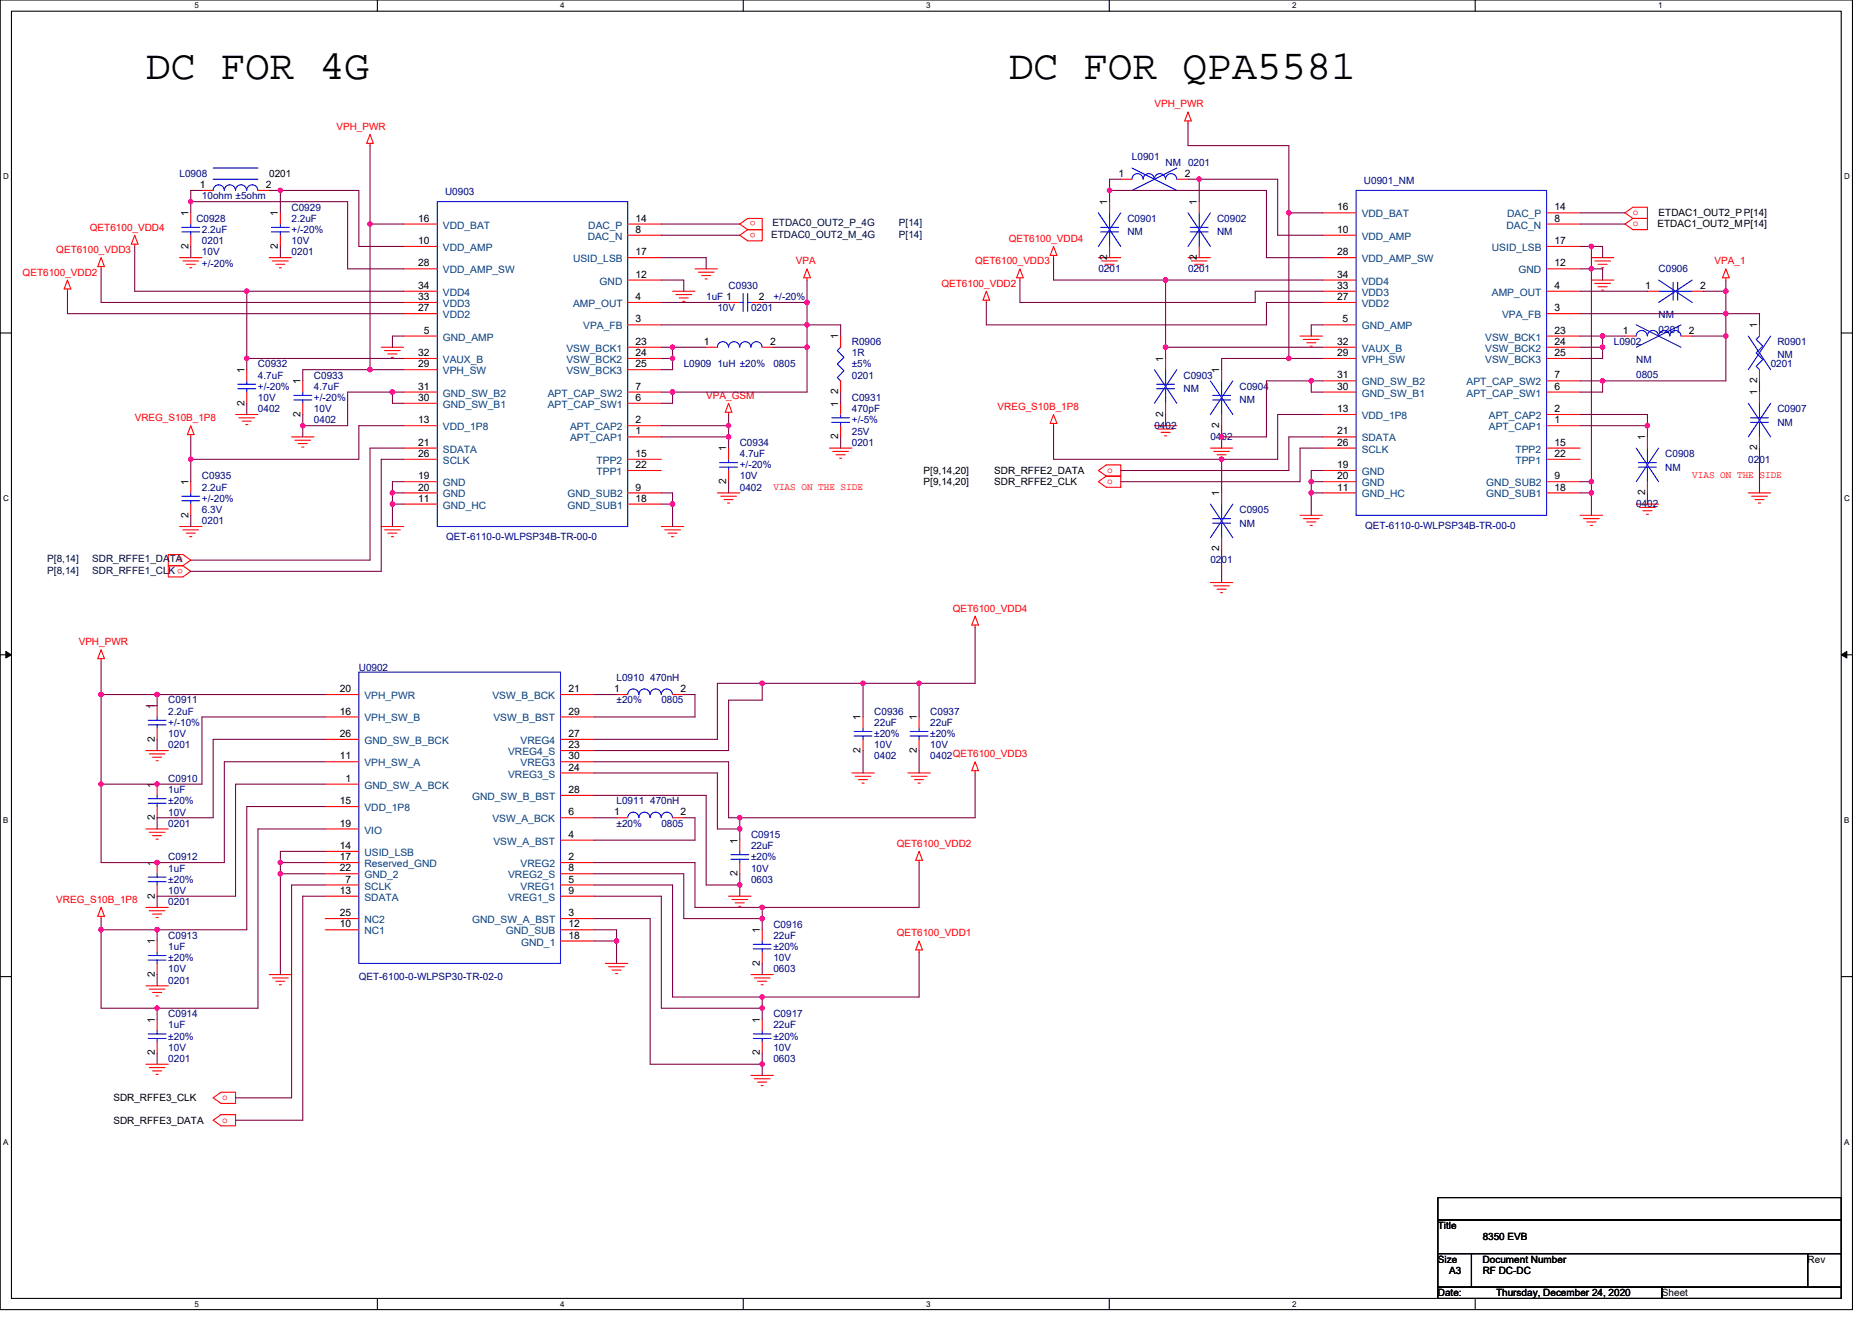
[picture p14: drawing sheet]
<svg xmlns="http://www.w3.org/2000/svg" width="297mm" height="210mm" viewBox="0 0 297 210" stroke-linecap="round" stroke-linejoin="round" font-family="sans-serif">
<defs><g id="words">
<g font-size="6.6">
<text x="23.2" y="12.6">DC FOR 4G</text>
<text x="160.1" y="12.6">DC FOR QPA5581</text>
</g>
<g font-size="1.6" fill="#f00">
<text x="183.2" y="17.1">VPH_PWR</text>
<text x="53.4" y="20.6">VPH_PWR</text>
<text x="119.9" y="35.1" transform="rotate(180 119.9 35.1)">o</text>
<text x="259.1" y="34.1">o</text>
<text x="259.1" y="35.9">o</text>
<text x="8.9" y="40.2">QET6100_VDD3</text>
<text x="14.3" y="36.6">QET6100_VDD4</text>
<text x="119.9" y="36.9" transform="rotate(180 119.9 36.9)">o</text>
<text x="126.3" y="42">VPA</text>
<text x="154.7" y="42">QET6100_VDD3</text>
<text x="160.1" y="38.4">QET6100_VDD4</text>
<text x="272.1" y="42">VPA_1</text>
<text x="3.6" y="43.7">QET6100_VDD2</text>
<text x="149.4" y="45.5">QET6100_VDD2</text>
<text x="112.1" y="63.3">VPA_GSM</text>
<text x="158.3" y="65.1">VREG_S10B_1P8</text>
<text x="21.4" y="66.8">VREG_S10B_1P8</text>
<text x="122.7" y="77.7">VIAS ON THE SIDE</text>
<text x="175.7" y="75">o</text>
<text x="175.7" y="76.8">o</text>
<text x="268.5" y="75.9">VIAS ON THE SIDE</text>
<text x="29" y="88.5" transform="rotate(180 29 88.5)">o</text>
<text x="29" y="90.3" transform="rotate(180 29 90.3)">o</text>
<text x="151.2" y="97.1">QET6100_VDD4</text>
<text x="12.5" y="102.4">VPH_PWR</text>
<text x="142.3" y="134.4">QET6100_VDD2</text>
<text x="8.9" y="143.3">VREG_S10B_1P8</text>
<text x="142.3" y="148.6">QET6100_VDD1</text>
<text x="35.2" y="174.6">o</text>
<text x="35.2" y="178.2">o</text>
</g>
<g font-size="1.6" fill="#000080">
<text x="28.5" y="28.1">L0908</text>
<text x="179.6" y="25.4">L0901</text>
<text x="185" y="26.3">NM 0201</text>
<text x="216.4" y="29.1">U0901_NM</text>
<text x="31.2" y="35.2">C0928</text>
<text x="32" y="31.6">10ohm ±5ohm</text>
<text x="46.3" y="33.4">C0929</text>
<text x="46.3" y="35.2">2.2uF</text>
<text x="70.6" y="30.9">U0903</text>
<text x="178.9" y="35.2">C0901</text>
<text x="193.1" y="35.2">C0902</text>
<text x="32" y="37">2.2uF</text>
<text x="32" y="38.8">0201</text>
<text x="32" y="40.5">10V</text>
<text x="46.3" y="40.5">0201</text>
<text x="46.3" y="38.8">10V</text>
<text x="46.3" y="37">+/-20%</text>
<text x="178.9" y="37.3">NM</text>
<text x="193.1" y="37.3">NM</text>
<text x="32" y="42.3">+/-20%</text>
<text x="112.1" y="47.6">1uF 1</text>
<text x="115.6" y="45.9">C0930</text>
<text x="122.7" y="47.6">+/-20%</text>
<text x="174.3" y="43.2">0201</text>
<text x="188.5" y="43.2">0201</text>
<text x="263.2" y="43.2">C0906</text>
<text x="113.8" y="49.4">10V</text>
<text x="119.2" y="49.4">0201</text>
<text x="263.2" y="50.5">NM</text>
<text x="263.2" y="52.8">0201</text>
<text x="40.9" y="58.3">C0932</text>
<text x="108.5" y="58.3">L0909 1uH ±20%</text>
<text x="122.7" y="58.3">0805</text>
<text x="135.2" y="54.8">R0906</text>
<text x="135.2" y="56.5">1R</text>
<text x="135.2" y="58.3">±5%</text>
<text x="256.1" y="54.8">L0902</text>
<text x="259.6" y="57.6">NM</text>
<text x="259.6" y="59.9">0805</text>
<text x="281" y="58.3">0201</text>
<text x="282" y="54.8">R0901</text>
<text x="282" y="56.9">NM</text>
<text x="40.9" y="60.1">4.7uF</text>
<text x="40.9" y="65.4">0402</text>
<text x="40.9" y="63.6">10V</text>
<text x="40.9" y="61.9">+/-20%</text>
<text x="49.8" y="60.1">C0933</text>
<text x="49.8" y="61.9">4.7uF</text>
<text x="49.8" y="65.4">10V</text>
<text x="49.8" y="63.6">+/-20%</text>
<text x="135.2" y="60.1">0201</text>
<text x="135.2" y="63.6">C0931</text>
<text x="135.2" y="65.4">470pF</text>
<text x="187.8" y="60.1">C0903</text>
<text x="187.8" y="62.2">NM</text>
<text x="196.7" y="61.9">C0904</text>
<text x="196.7" y="64">NM</text>
<text x="282" y="65.4">C0907</text>
<text x="49.8" y="67.2">0402</text>
<text x="117.4" y="70.8">C0934</text>
<text x="135.2" y="70.8">0201</text>
<text x="135.2" y="69">25V</text>
<text x="135.2" y="67.2">+/-5%</text>
<text x="183.2" y="68.1">0402</text>
<text x="192.1" y="69.9">0402</text>
<text x="282" y="67.6">NM</text>
<text x="32" y="76.1">C0935</text>
<text x="32" y="77.9">2.2uF</text>
<text x="117.4" y="72.5">4.7uF</text>
<text x="117.4" y="77.9">0402</text>
<text x="117.4" y="76.1">10V</text>
<text x="117.4" y="74.3">+/-20%</text>
<text x="264.2" y="72.5">C0908</text>
<text x="264.2" y="74.7">NM</text>
<text x="277.4" y="73.4">0201</text>
<text x="32" y="83.2">0201</text>
<text x="32" y="81.4">6.3V</text>
<text x="32" y="79.7">+/-20%</text>
<text x="196.7" y="81.4">C0905</text>
<text x="196.7" y="83.6">NM</text>
<text x="216.6" y="83.9">QET-6110-0-WLPSP34B-TR-00-0</text>
<text x="259.6" y="80.5">0402</text>
<text x="70.8" y="85.7">QET-6110-0-WLPSP34B-TR-00-0</text>
<text x="192.1" y="89.4">0201</text>
<text x="56.9" y="106.5">U0902</text>
<text x="26.7" y="111.7">C0911</text>
<text x="26.7" y="113.4">2.2uF</text>
<text x="97.8" y="108.1">L0910 470nH</text>
<text x="97.8" y="111.7">±20%</text>
<text x="104.9" y="111.7">0805</text>
<text x="138.7" y="113.4">C0936</text>
<text x="147.6" y="113.4">C0937</text>
<text x="26.7" y="118.8">0201</text>
<text x="26.7" y="117">10V</text>
<text x="26.7" y="115.2">+/-10%</text>
<text x="138.7" y="115.2">22uF</text>
<text x="138.7" y="118.8">10V</text>
<text x="138.7" y="117">±20%</text>
<text x="147.6" y="115.2">22uF</text>
<text x="147.6" y="118.8">10V</text>
<text x="147.6" y="117">±20%</text>
<text x="26.7" y="124.1">C0910</text>
<text x="26.7" y="125.9">1uF</text>
<text x="138.7" y="120.5">0402</text>
<text x="147.6" y="120.5">0402QET6100_VDD3</text>
<text x="26.7" y="131.2">0201</text>
<text x="26.7" y="129.4">10V</text>
<text x="26.7" y="127.7">±20%</text>
<text x="97.8" y="127.7">L0911 470nH</text>
<text x="97.8" y="131.2">±20%</text>
<text x="104.9" y="131.2">0805</text>
<text x="26.7" y="136.5">C0912</text>
<text x="119.2" y="133">C0915</text>
<text x="119.2" y="134.8">22uF</text>
<text x="119.2" y="136.5">±20%</text>
<text x="26.7" y="138.3">1uF</text>
<text x="26.7" y="143.7">0201</text>
<text x="26.7" y="141.9">10V</text>
<text x="26.7" y="140.1">±20%</text>
<text x="119.2" y="140.1">0603</text>
<text x="119.2" y="138.3">10V</text>
<text x="26.7" y="149">C0913</text>
<text x="122.7" y="147.2">C0916</text>
<text x="122.7" y="149">22uF</text>
<text x="26.7" y="150.8">1uF</text>
<text x="26.7" y="154.3">10V</text>
<text x="26.7" y="152.5">±20%</text>
<text x="56.9" y="155.6">QET-6100-0-WLPSP30-TR-02-0</text>
<text x="122.7" y="154.3">0603</text>
<text x="122.7" y="152.5">10V</text>
<text x="122.7" y="150.8">±20%</text>
<text x="26.7" y="161.4">C0914</text>
<text x="26.7" y="156.1">0201</text>
<text x="122.7" y="161.4">C0917</text>
<text x="26.7" y="163.2">1uF</text>
<text x="26.7" y="166.8">10V</text>
<text x="26.7" y="165">±20%</text>
<text x="122.7" y="163.2">22uF</text>
<text x="122.7" y="166.8">10V</text>
<text x="122.7" y="165">±20%</text>
<text x="26.7" y="168.5">0201</text>
<text x="122.7" y="168.5">0603</text>
</g>
<g font-size="1.6">
<text x="31.7" y="29.8">1</text>
<text x="42.2" y="29.8">2</text>
<text x="42.7" y="28.1">0201</text>
<text x="177.5" y="28.1">1</text>
<text x="188" y="28.1">2</text>
<text x="29.9" y="34.3" transform="rotate(-90 29.9 34.3)">1</text>
<text x="44.1" y="34.3" transform="rotate(-90 44.1 34.3)">1</text>
<text x="66.4" y="35.2">16</text>
<text x="100.9" y="35.2">14</text>
<text x="175.7" y="32.5" transform="rotate(-90 175.7 32.5)">1</text>
<text x="189.9" y="32.5" transform="rotate(-90 189.9 32.5)">1</text>
<text x="212.1" y="33.4">16</text>
<text x="246.7" y="33.4">14</text>
<text x="246.7" y="35.2">8</text>
<text x="263.2" y="34.3">ETDAC1_OUT2_PP[14]</text>
<text x="29.9" y="39.5" transform="rotate(-90 29.9 39.5)">2</text>
<text x="44.1" y="39.5" transform="rotate(-90 44.1 39.5)">2</text>
<text x="66.4" y="38.7">10</text>
<text x="100.9" y="40.5">17</text>
<text x="100.9" y="37">8</text>
<text x="175.7" y="41.3" transform="rotate(-90 175.7 41.3)">2</text>
<text x="189.9" y="41.3" transform="rotate(-90 189.9 41.3)">2</text>
<text x="212.1" y="37">10</text>
<text x="212.1" y="40.5">28</text>
<text x="246.7" y="38.7">17</text>
<text x="263" y="36.1">ETDAC1_OUT2_MP[14]</text>
<text x="66.4" y="42.3">28</text>
<text x="66.4" y="47.6">33</text>
<text x="66.4" y="45.8">34</text>
<text x="100.9" y="44.1">12</text>
<text x="100.9" y="47.6">4</text>
<text x="120.4" y="47.6">2</text>
<text x="212.1" y="47.6">27</text>
<text x="212.1" y="45.8">33</text>
<text x="212.1" y="44.1">34</text>
<text x="246.7" y="42.3">12</text>
<text x="246.7" y="45.8">4</text>
<text x="261" y="45.8">1</text>
<text x="269.8" y="45.8">2</text>
<text x="66.4" y="49.4">27</text>
<text x="67.2" y="53">5</text>
<text x="100.9" y="51.2">3</text>
<text x="133" y="53.9" transform="rotate(-90 133 53.9)">1</text>
<text x="213" y="51.2">5</text>
<text x="246.7" y="49.4">3</text>
<text x="246.7" y="53">23</text>
<text x="257.5" y="53">1</text>
<text x="268" y="53">2</text>
<text x="278.8" y="52.1" transform="rotate(-90 278.8 52.1)">1</text>
<text x="38.8" y="59.2" transform="rotate(-90 38.8 59.2)">1</text>
<text x="66.4" y="58.3">29</text>
<text x="66.4" y="56.5">32</text>
<text x="100.9" y="54.7">23</text>
<text x="100.9" y="56.5">24</text>
<text x="100.9" y="58.3">25</text>
<text x="111.7" y="54.7">1</text>
<text x="122.2" y="54.7">2</text>
<text x="184.6" y="57.4" transform="rotate(-90 184.6 57.4)">1</text>
<text x="193.5" y="59.2" transform="rotate(-90 193.5 59.2)">1</text>
<text x="212.1" y="56.5">29</text>
<text x="212.1" y="54.7">32</text>
<text x="246.7" y="54.7">24</text>
<text x="246.7" y="56.5">25</text>
<text x="38.8" y="64.4" transform="rotate(-90 38.8 64.4)">2</text>
<text x="47.7" y="61" transform="rotate(-90 47.7 61)">1</text>
<text x="66.4" y="63.6">30</text>
<text x="66.4" y="61.8">31</text>
<text x="100.9" y="63.6">6</text>
<text x="100.9" y="61.8">7</text>
<text x="133" y="64.5" transform="rotate(-90 133 64.5)">1</text>
<text x="133" y="62.6" transform="rotate(-90 133 62.6)">2</text>
<text x="212.1" y="61.8">30</text>
<text x="212.1" y="60.1">31</text>
<text x="212.1" y="65.4">13</text>
<text x="246.7" y="61.8">6</text>
<text x="246.7" y="60.1">7</text>
<text x="246.7" y="65.4">2</text>
<text x="278.8" y="62.8" transform="rotate(-90 278.8 62.8)">1</text>
<text x="278.8" y="60.8" transform="rotate(-90 278.8 60.8)">2</text>
<text x="47.7" y="66.2" transform="rotate(-90 47.7 66.2)">2</text>
<text x="66.4" y="70.7">21</text>
<text x="66.4" y="67.2">13</text>
<text x="100.9" y="69">1</text>
<text x="100.9" y="67.2">2</text>
<text x="115.2" y="71.6" transform="rotate(-90 115.2 71.6)">1</text>
<text x="133" y="69.7" transform="rotate(-90 133 69.7)">2</text>
<text x="184.6" y="66.2" transform="rotate(-90 184.6 66.2)">2</text>
<text x="193.5" y="67.9" transform="rotate(-90 193.5 67.9)">2</text>
<text x="212.1" y="69">21</text>
<text x="212.1" y="70.7">26</text>
<text x="246.7" y="67.2">1</text>
<text x="246.7" y="70.7">15</text>
<text x="261" y="69.9" transform="rotate(-90 261 69.9)">1</text>
<text x="278.8" y="71.5" transform="rotate(-90 278.8 71.5)">2</text>
<text x="29.9" y="77" transform="rotate(-90 29.9 77)">1</text>
<text x="66.4" y="72.5">26</text>
<text x="66.4" y="76.1">19</text>
<text x="66.4" y="77.9">20</text>
<text x="100.9" y="77.9">9</text>
<text x="100.9" y="74.3">22</text>
<text x="100.9" y="72.5">15</text>
<text x="115.2" y="76.8" transform="rotate(-90 115.2 76.8)">2</text>
<text x="146.6" y="75.2">P[9,14,20]</text>
<text x="146.6" y="77">P[9,14,20]</text>
<text x="157.8" y="75.2">SDR_RFFE2_DATA</text>
<text x="157.8" y="77">SDR_RFFE2_CLK</text>
<text x="212.1" y="77.9">11</text>
<text x="212.1" y="74.3">19</text>
<text x="212.1" y="76.1">20</text>
<text x="246.7" y="76.1">9</text>
<text x="246.7" y="77.9">18</text>
<text x="246.7" y="72.5">22</text>
<text x="29.9" y="82.2" transform="rotate(-90 29.9 82.2)">2</text>
<text x="66.4" y="79.6">11</text>
<text x="100.9" y="79.6">18</text>
<text x="193.5" y="78.8" transform="rotate(-90 193.5 78.8)">1</text>
<text x="261" y="78.6" transform="rotate(-90 261 78.6)">2</text>
<text x="193.5" y="87.5" transform="rotate(-90 193.5 87.5)">2</text>
<text x="24.6" y="112.5" transform="rotate(-90 24.6 112.5)">1</text>
<text x="53.9" y="113.4">16</text>
<text x="53.9" y="109.9">20</text>
<text x="90.2" y="113.4">29</text>
<text x="90.2" y="109.9">21</text>
<text x="97.5" y="109.9">1</text>
<text x="108" y="109.9">2</text>
<text x="24.6" y="117.7" transform="rotate(-90 24.6 117.7)">2</text>
<text x="53.9" y="117">26</text>
<text x="90.2" y="118.7">23</text>
<text x="90.2" y="117">27</text>
<text x="136.6" y="119.5" transform="rotate(-90 136.6 119.5)">2</text>
<text x="136.6" y="114.3" transform="rotate(-90 136.6 114.3)">1</text>
<text x="145.5" y="119.5" transform="rotate(-90 145.5 119.5)">2</text>
<text x="145.5" y="114.3" transform="rotate(-90 145.5 114.3)">1</text>
<text x="24.6" y="125" transform="rotate(-90 24.6 125)">1</text>
<text x="53.9" y="120.5">11</text>
<text x="54.8" y="124.1">1</text>
<text x="90.2" y="122.3">24</text>
<text x="90.2" y="120.5">30</text>
<text x="90.2" y="125.9">28</text>
<text x="24.6" y="130.2" transform="rotate(-90 24.6 130.2)">2</text>
<text x="53.9" y="127.6">15</text>
<text x="53.9" y="131.2">19</text>
<text x="90.2" y="129.4">6</text>
<text x="97.5" y="129.4">1</text>
<text x="108" y="129.4">2</text>
<text x="24.6" y="137.4" transform="rotate(-90 24.6 137.4)">1</text>
<text x="53.9" y="134.7">14</text>
<text x="53.9" y="136.5">17</text>
<text x="90.2" y="133">4</text>
<text x="90.2" y="136.5">2</text>
<text x="117" y="133.9" transform="rotate(-90 117 133.9)">1</text>
<text x="24.6" y="142.6" transform="rotate(-90 24.6 142.6)">2</text>
<text x="53.9" y="141.9">13</text>
<text x="53.9" y="138.3">22</text>
<text x="54.8" y="140.1">7</text>
<text x="90.2" y="138.3">8</text>
<text x="90.2" y="141.9">9</text>
<text x="90.2" y="140.1">5</text>
<text x="117" y="139.1" transform="rotate(-90 117 139.1)">2</text>
<text x="24.6" y="149.9" transform="rotate(-90 24.6 149.9)">1</text>
<text x="53.9" y="147.2">10</text>
<text x="53.9" y="145.4">25</text>
<text x="90.2" y="147.2">12</text>
<text x="90.2" y="149">18</text>
<text x="90.2" y="145.4">3</text>
<text x="120.6" y="148.1" transform="rotate(-90 120.6 148.1)">1</text>
<text x="24.6" y="155.1" transform="rotate(-90 24.6 155.1)">2</text>
<text x="120.6" y="153.3" transform="rotate(-90 120.6 153.3)">2</text>
<text x="24.6" y="167.5" transform="rotate(-90 24.6 167.5)">2</text>
<text x="24.6" y="162.3" transform="rotate(-90 24.6 162.3)">1</text>
<text x="120.6" y="167.5" transform="rotate(-90 120.6 167.5)">2</text>
<text x="120.6" y="162.3" transform="rotate(-90 120.6 162.3)">1</text>
<text x="18" y="174.8">SDR_RFFE3_CLK</text>
<text x="18" y="178.3">SDR_RFFE3_DATA</text>
<text x="228.1" y="195.1">Title</text>
<text x="235.3" y="196.8">8350 EVB</text>
<text x="228.1" y="200.4">Size</text>
<text x="229.9" y="202.2">A3</text>
<text x="235.3" y="200.4">Document Number</text>
<text x="235.3" y="202.2">RF DC-DC</text>
<text x="286.8" y="200.4">Rev</text>
<text x="228.1" y="205.7">Date:</text>
<text x="237.4" y="205.7">Thursday, December 24, 2020</text>
<text x="263.7" y="205.7">Sheet</text>
</g>
<g font-size="1.6" fill="#000040">
<text x="122.6" y="35.9">ETDAC0_OUT2_P_4G</text>
<text x="142.6" y="35.9">P[14]</text>
<text x="122.4" y="37.7">ETDAC0_OUT2_M_4G</text>
<text x="142.6" y="37.7">P[14]</text>
<text x="7.5" y="89.3">P[8,14]</text>
<text x="14.6" y="89.3">SDR_RFFE1_DATA</text>
<text x="7.5" y="91">P[8,14]</text>
<text x="14.6" y="91">SDR_RFFE1_CLK</text>
</g>
<g font-size="1.6" fill="#004080">
<text x="216.1" y="34.5">VDD_BAT</text>
<text x="239.1" y="34.5">DAC_P</text>
<text x="70.3" y="39.8">VDD_AMP</text>
<text x="70.3" y="36.3">VDD_BAT</text>
<text x="90.9" y="41.6">USID_LSB</text>
<text x="93.3" y="38.1">DAC_N</text>
<text x="93.3" y="36.3">DAC_P</text>
<text x="216.1" y="38.1">VDD_AMP</text>
<text x="216.1" y="41.6">VDD_AMP_SW</text>
<text x="236.7" y="39.8">USID_LSB</text>
<text x="239.1" y="36.3">DAC_N</text>
<text x="70.3" y="43.4">VDD_AMP_SW</text>
<text x="70.3" y="46.9">VDD4</text>
<text x="95.1" y="45.2">GND</text>
<text x="216.1" y="46.9">VDD3</text>
<text x="216.1" y="45.2">VDD4</text>
<text x="236.7" y="46.9">AMP_OUT</text>
<text x="240.9" y="43.4">GND</text>
<text x="70.3" y="50.5">VDD2</text>
<text x="70.3" y="48.7">VDD3</text>
<text x="90.9" y="48.7">AMP_OUT</text>
<text x="92.5" y="52.3">VPA_FB</text>
<text x="216.1" y="52.3">GND_AMP</text>
<text x="216.1" y="48.7">VDD2</text>
<text x="238.3" y="50.5">VPA_FB</text>
<text x="70.3" y="54.1">GND_AMP</text>
<text x="70.3" y="59.4">VPH_SW</text>
<text x="70.3" y="57.6">VAUX_B</text>
<text x="89.9" y="55.8">VSW_BCK1</text>
<text x="89.9" y="57.6">VSW_BCK2</text>
<text x="89.9" y="59.4">VSW_BCK3</text>
<text x="216.1" y="57.6">VPH_SW</text>
<text x="216.1" y="55.8">VAUX_B</text>
<text x="235.7" y="54.1">VSW_BCK1</text>
<text x="235.7" y="55.8">VSW_BCK2</text>
<text x="235.7" y="57.6">VSW_BCK3</text>
<text x="70.3" y="64.7">GND_SW_B1</text>
<text x="70.3" y="62.9">GND_SW_B2</text>
<text x="86.9" y="64.7">APT_CAP_SW1</text>
<text x="86.9" y="62.9">APT_CAP_SW2</text>
<text x="216.1" y="62.9">GND_SW_B1</text>
<text x="216.1" y="61.2">GND_SW_B2</text>
<text x="232.7" y="62.9">APT_CAP_SW1</text>
<text x="232.7" y="61.2">APT_CAP_SW2</text>
<text x="70.3" y="71.8">SDATA</text>
<text x="70.3" y="68.3">VDD_1P8</text>
<text x="90.5" y="70.1">APT_CAP1</text>
<text x="90.5" y="68.3">APT_CAP2</text>
<text x="216.1" y="70.1">SDATA</text>
<text x="216.1" y="71.8">SCLK</text>
<text x="216.1" y="66.5">VDD_1P8</text>
<text x="236.3" y="68.3">APT_CAP1</text>
<text x="236.3" y="66.5">APT_CAP2</text>
<text x="240.5" y="71.8">TPP2</text>
<text x="70.3" y="73.6">SCLK</text>
<text x="70.3" y="77.2">GND</text>
<text x="94.7" y="75.4">TPP1</text>
<text x="94.7" y="73.6">TPP2</text>
<text x="216.1" y="75.4">GND</text>
<text x="216.1" y="77.2">GND</text>
<text x="235.8" y="77.2">GND_SUB2</text>
<text x="240.5" y="73.6">TPP1</text>
<text x="70.3" y="80.7">GND_HC</text>
<text x="70.3" y="79">GND</text>
<text x="90" y="79">GND_SUB2</text>
<text x="90" y="80.7">GND_SUB1</text>
<text x="216.1" y="79">GND_HC</text>
<text x="235.8" y="79">GND_SUB1</text>
<text x="57.8" y="111">VPH_PWR</text>
<text x="78.1" y="111">VSW_B_BCK</text>
<text x="57.8" y="114.5">VPH_SW_B</text>
<text x="57.8" y="118.1">GND_SW_B_BCK</text>
<text x="78.3" y="114.5">VSW_B_BST</text>
<text x="80.6" y="119.8">VREG4_S</text>
<text x="82.6" y="118.1">VREG4</text>
<text x="57.8" y="125.2">GND_SW_A_BCK</text>
<text x="57.8" y="121.6">VPH_SW_A</text>
<text x="80.6" y="123.4">VREG3_S</text>
<text x="82.6" y="121.6">VREG3</text>
<text x="57.8" y="128.7">VDD_1P8</text>
<text x="74.9" y="127">GND_SW_B_BST</text>
<text x="78.1" y="130.5">VSW_A_BCK</text>
<text x="57.8" y="135.8">USID_LSB</text>
<text x="57.8" y="137.6">Reserved_GND</text>
<text x="57.8" y="132.3">VIO</text>
<text x="78.3" y="134.1">VSW_A_BST</text>
<text x="82.6" y="137.6">VREG2</text>
<text x="57.8" y="141.2">SCLK</text>
<text x="57.8" y="143">SDATA</text>
<text x="57.8" y="139.4">GND_2</text>
<text x="80.6" y="139.4">VREG2_S</text>
<text x="80.6" y="143">VREG1_S</text>
<text x="82.6" y="141.2">VREG1</text>
<text x="57.8" y="148.3">NC1</text>
<text x="57.8" y="146.5">NC2</text>
<text x="74.9" y="146.5">GND_SW_A_BST</text>
<text x="80.3" y="148.3">GND_SUB</text>
<text x="82.7" y="150.1">GND_1</text>
</g>
<g font-size="1.3">
<text x="30.8" y="1.3">5</text>
<text x="88.9" y="1.3">4</text>
<text x="147" y="1.3">3</text>
<text x="205" y="1.3">2</text>
<text x="263.1" y="1.3">1</text>
<text x=".5" y="28.4">D</text>
<text x="292.6" y="28.4">D</text>
<text x=".5" y="79.5">C</text>
<text x="292.6" y="79.5">C</text>
<text x=".5" y="130.6">B</text>
<text x="292.6" y="130.6">B</text>
<text x=".5" y="181.7">A</text>
<text x="292.6" y="181.7">A</text>
<text x="30.8" y="207.4">5</text>
<text x="88.9" y="207.4">4</text>
<text x="147" y="207.4">3</text>
<text x="205" y="207.4">2</text>
</g>
</g></defs>
<path d="M0 0h293.9v207.9h-293.9zM1.8 1.8h290.4v204.3h-290.4z" fill="none" stroke="#000" stroke-width=".17"/>
<g fill="#fff">
<path d="M30.8 .2h.7v1.4h-.7z"/>
<path d="M30.8 206.3h.7v1.4h-.7z"/>
</g>
<path d="M59.9 0v1.8M59.9 206.1v1.8" fill="none" stroke="#000" stroke-width=".17"/>
<g fill="#fff">
<path d="M88.9 .2h.7v1.4h-.7z"/>
<path d="M88.9 206.3h.7v1.4h-.7z"/>
</g>
<path d="M117.9 0v1.8M117.9 206.1v1.8" fill="none" stroke="#000" stroke-width=".17"/>
<g fill="#fff">
<path d="M147 .2h.7v1.4h-.7z"/>
<path d="M147 206.3h.7v1.4h-.7z"/>
</g>
<path d="M176 0v1.8M176 206.1v1.8" fill="none" stroke="#000" stroke-width=".17"/>
<g fill="#fff">
<path d="M205 .2h.7v1.4h-.7z"/>
<path d="M205 206.3h.7v1.4h-.7z"/>
</g>
<path d="M234.1 0v1.8M234.1 206.1v1.8" fill="none" stroke="#000" stroke-width=".17"/>
<g fill="#fff">
<path d="M263.1 .2h.7v1.4h-.7z"/>
<path d="M.5 27.3h.9v1.4h-.9z"/>
<path d="M292.6 27.3h.9v1.4h-.9z"/>
<path d="M.5 78.4h.9v1.4h-.9z"/>
<path d="M292.6 78.4h.9v1.4h-.9z"/>
</g>
<path d="M0 52.9h1.8M292.2 52.9h1.7" fill="none" stroke="#000" stroke-width=".17"/>
<g fill="#fff">
<path d="M.5 129.5h.8v1.4h-.8z"/>
<path d="M292.6 129.5h.9v1.4h-.9z"/>
</g>
<path d="M0 103.9h1.8M292.2 103.9h1.7" fill="none" stroke="#000" stroke-width=".17"/>
<path d="M.9 103.4l.9 .5-.9 .5zM292.2 103.9l.8-.5v1z" fill="#000" stroke="#000" stroke-width=".16"/>
<g fill="#fff">
<path d="M.5 180.5h.8v1.4h-.8z"/>
<path d="M292.6 180.5h.9v1.4h-.9z"/>
</g>
<path d="M0 155h1.8M292.2 155h1.7M228.2 190.1h64v3.5h-64zM228.2 193.6h64v5.4h-64zM228.2 199h5.3v5.3h-5.3zM233.5 199h53.3v5.3h-53.3zM286.8 199h5.4v5.3h-5.4zM228.2 204.3h35.5v1.8h-35.5zM263.7 204.3h28.5v1.8h-28.5z" fill="none" stroke="#000" stroke-width=".17"/>
<g fill="none" stroke="#f00" stroke-width=".17">
<path d="M188.5 17.8l.5 1.4h-1zM188.5 19.2v.4M21.4 38.8v.3M21.4 37.3l.5 1.5h-1.1zM30.3 33.8v1.8M30.3 37.3v1.8M32 30.2h1.8M40.9 30.2h1.8M44.5 33.8v1.8M44.5 37.3v1.8M58.7 21.3l.5 1.5h-1zM58.7 22.8v.3"/>
<path d="M64 39.1h5.4M64 35.6h5.4M99.6 37.3h5.3M99.6 35.6h5.3M117.4 35.6l1.2-.9h2.3v1.7h-2.3zM117.4 37.3l1.2-.9h2.3v1.8h-2.3zM167.2 39.1l.5 1.4h-1.1zM176.1 32v1.8M176.1 39.1v1.8M177.8 28.4h1.8M186.7 28.4h1.8M190.3 32v1.8"/>
<path d="M190.3 39.1v1.8M209.8 37.3h5.4M209.8 33.8h5.4M245.4 35.6h5.3M245.4 33.8h5.3M245.4 39.1h5.3M257.8 33.8l1.3-.9h2.3v1.8h-2.3zM257.8 35.6l1.3-.9h2.3v1.7h-2.3zM10.7 44.5l.5 1.4h-1zM10.7 45.9v.3M16 40.9l.6 1.4h-1.1zM16 42.3v.4"/>
<path d="M28.5 40.9h3.5M29 41.4h2.5M29.5 42h1.5M30.1 42.5h.3M39.2 58.7v1.8M42.7 40.9h3.6M43.2 41.4h2.5M43.8 42h1.4M44.3 42.5h.4M60.5 55.1h3.5M61 55.6h2.5M61.5 56.2h1.5"/>
<path d="M62.1 56.7h.3M64 53.3h5.4M64 58.7h5.4M64 56.9h5.4M64 42.7h5.4M64 49.8h5.4M64 48h5.4M64 46.2h5.4M99.6 48h5.3M99.6 51.6h5.3M99.6 55.1h5.3M99.6 56.9h5.3"/>
<path d="M99.6 58.7h5.3M99.6 40.9h5.3M99.6 44.4h5.3M106.7 46.2h3.6M107.2 46.8h2.5M107.8 47.3h1.4M108.3 47.8h.4M110.3 42.7h3.5M110.8 43.2h2.5M111.3 43.7h1.5M111.9 44.3h.3M112.1 55.1h1.7"/>
<path d="M115.6 48h1.8M119.2 48h1.7M120.9 55.1h1.8M128.1 42.7l.5 1.4h-1.1zM128.1 44.1v.4M133.4 53.3v1.8M156.5 46.2l.5 1.4h-1zM156.5 47.6v.4M161.8 42.7l.6 1.4h-1.1zM161.8 44.1v.4M167.2 40.5v.4M174.3 40.9h3.5"/>
<path d="M174.8 41.4h2.5M175.3 42h1.5M175.9 42.5h.3M185 56.9v1.8M188.5 40.9h3.6M189 41.4h2.5M189.6 42h1.4M190.1 42.5h.4M193.8 58.7v1.8M206.3 53.3h3.5M206.8 53.9h2.5M207.3 54.4h1.5"/>
<path d="M207.9 54.9h.3M209.8 51.6h5.4M209.8 56.9h5.4M209.8 55.1h5.4M209.8 40.9h5.4M209.8 48h5.4M209.8 46.2h5.4M209.8 44.4h5.4M245.4 46.2h5.3M245.4 49.8h5.3M245.4 53.3h5.3M245.4 55.1h5.3"/>
<path d="M245.4 56.9h5.3M245.4 42.7h5.3M252.5 40.9h3.6M252.5 44.4h3.6M253 41.4h2.5M253 45h2.5M253.6 42h1.4M253.6 45.5h1.4M254.1 42.5h.4M254.1 46.1h.4M257.8 53.3h1.8M261.4 46.2h1.8"/>
<path d="M266.7 53.3h1.8M268.5 46.2h1.8M273.9 44.1v.4M273.9 42.7l.5 1.4h-1.1zM279.2 51.6v1.7M279.2 58.7v1.8M30.3 67.6l.5 1.4h-1.1zM30.3 69v.3M30.3 76.5v1.7M37.4 65.8h3.5M37.9 66.3h2.5M38.4 66.8h1.5"/>
<path d="M39 67.4h.3M39.2 62.2v1.8M46.3 69.3h3.5M46.8 69.9h2.5M47.3 70.4h1.5M47.9 71h.3M48 60.5v1.7M48 64v1.8M64 64h5.4M64 62.2h5.4M64 71.1h5.4M64 72.9h5.4"/>
<path d="M64 67.6h5.4M64 76.5h5.4M64 78.2h5.4M99.6 78.2h5.3M99.6 64h5.3M99.6 62.2h5.3M99.6 69.3h5.3M99.6 67.6h5.3M99.6 74.7h5.3M99.6 72.9h5.3M113.8 78.2h3.6M114.4 78.8h2.5"/>
<path d="M114.9 79.3h1.4M115.4 79.8h.4M115.6 64l.5 1.4h-1zM115.6 65.4v.4M115.6 71.1v1.8M115.6 74.7v1.8M131.6 71.1h3.6M132.1 71.6h2.5M132.7 72.2h1.4M133.2 72.7h.4M133.4 60.5v1.7M133.4 64v1.8"/>
<path d="M133.4 67.6v1.7M167.2 65.8l.5 1.4h-1.1zM167.2 67.2v.4M174.3 74.7l1.2-.9h2.3v1.8h-2.3zM174.3 76.5l1.2-.9h2.3v1.7h-2.3zM183.2 67.6h3.5M183.7 68.1h2.5M184.2 68.6h1.5M184.8 69.2h.3M185 64v1.8M192.1 71.1h3.5M192.6 71.6h2.5"/>
<path d="M193.1 72.2h1.5M193.7 72.7h.3M193.8 65.8v1.8M193.8 78.2v1.8M209.8 62.2h5.4M209.8 60.5h5.4M209.8 78.2h5.4M209.8 69.3h5.4M209.8 71.1h5.4M209.8 65.8h5.4M209.8 74.7h5.4M209.8 76.5h5.4"/>
<path d="M245.4 76.5h5.3M245.4 62.2h5.3M245.4 60.5h5.3M245.4 67.6h5.3M245.4 65.8h5.3M245.4 72.9h5.3M245.4 71.1h5.3M245.4 78.2h5.3M261.4 69.3v1.8M261.4 76.5v1.7M277.4 78.2h3.6M277.9 78.8h2.5"/>
<path d="M278.5 79.3h1.4M279 79.8h.4M279.2 62.2v1.8M279.2 69.3v1.8M26.7 88h2.3l1.3 .9-1.3 .9h-2.3zM26.7 89.8h2.3l1.3 .9-1.3 .9h-2.3zM28.5 83.6h3.5M29 84.1h2.5M29.5 84.6h1.5M30.1 85.2h.3M30.3 80v1.8M60.5 83.6h3.5"/>
<path d="M61 84.1h2.5M61.5 84.6h1.5M62.1 85.2h.3M64 80h5.4M99.6 80h5.3M104.9 83.6h3.6M105.5 84.1h2.5M106 84.6h1.4M106.5 85.2h.4M154.7 97.8l.6 1.4h-1.1zM154.7 99.2v.4M192.1 92.5h3.5"/>
<path d="M192.6 93h2.5M193.1 93.5h1.5M193.7 94.1h.3M193.8 85.3v1.8M206.3 81.8h3.5M206.8 82.3h2.5M207.3 82.8h1.5M207.9 83.4h.3M250.7 81.8h3.6M251.3 82.3h2.5M251.8 82.8h1.4M252.3 83.4h.4"/>
<path d="M259.6 80h3.6M260.2 80.5h2.5M260.7 81.1h1.4M261.2 81.6h.4M16 103.1l.6 1.4h-1.1zM16 104.5v.4M23.2 119.1h3.5M23.7 119.7h2.5M24.9 112v1.8M24.9 115.6v1.7M51.6 113.8h5.3M51.6 110.2h5.3"/>
<path d="M51.6 117.3h5.3M88.9 110.2h5.4M88.9 119.1h5.4M88.9 117.3h5.4M88.9 113.8h5.4M97.8 110.2h1.8M106.7 110.2h1.8M136.9 113.8v1.8M136.9 117.3v1.8M145.8 113.8v1.8M145.8 117.3v1.8M23.2 131.6h3.5"/>
<path d="M23.7 132.1h2.5M24.2 120.2h1.5M24.2 132.6h1.5M24.8 120.7h.3M24.8 133.2h.3M24.9 124.5v1.7M24.9 128v1.8M24.9 136.9v1.8M51.6 124.5h5.3M51.6 120.9h5.3M51.6 135.1h5.3M51.6 128h5.3"/>
<path d="M51.6 136.9h5.3M51.6 131.6h5.3M51.6 138.7h5.3M88.9 136.9h5.4M88.9 133.3h5.4M88.9 129.8h5.4M88.9 138.7h5.4M88.9 122.7h5.4M88.9 126.2h5.4M88.9 120.9h5.4M97.8 129.8h1.8M106.7 129.8h1.8"/>
<path d="M117.4 133.4v1.7M117.4 136.9v1.8M135.2 122.7h3.5M135.7 123.2h2.5M136.2 123.7h1.5M136.8 124.3h.3M144.1 122.7h3.5M144.6 123.2h2.5M145.1 123.7h1.5M145.7 124.3h.3M145.8 135.1l.6 1.4h-1.1zM145.8 136.5v.4"/>
<path d="M154.7 120.9l.6 1.4h-1.1zM154.7 122.3v.4M16 144l.6 1.4h-1.1zM16 145.4v.4M23.2 144h3.5M23.2 156.5h3.5M23.7 144.5h2.5M23.7 157h2.5M24.2 145.1h1.5M24.2 157.5h1.5M24.8 145.6h.3M24.8 158.1h.3"/>
<path d="M24.9 140.5v1.7M24.9 149.4v1.7M24.9 152.9v1.8M42.7 154.7h3.6M43.2 155.2h2.5M43.8 155.7h1.4M44.3 156.3h.4M51.6 140.5h5.3M51.6 147.6h5.3M51.6 142.2h5.3M51.6 145.8h5.3M88.9 145.8h5.4"/>
<path d="M88.9 140.5h5.4M88.9 142.2h5.4M88.9 147.6h5.4M88.9 149.4h5.4M96.1 152.9h3.5M96.6 153.4h2.5M97.1 154h1.4M97.7 154.5h.3M115.6 142.2h3.6M116.1 142.8h2.5M116.7 143.3h1.4M117.2 143.8h.4"/>
<path d="M119.2 154.7h3.5M119.7 155.2h2.5M120.2 155.7h1.5M120.8 156.3h.3M120.9 147.6v1.8M120.9 151.1v1.8M145.8 149.4l.6 1.4h-1.1zM145.8 150.8v.3M23.2 168.9h3.5M23.7 169.4h2.5M24.2 170h1.5M24.8 170.5h.3"/>
<path d="M24.9 161.8v1.8M24.9 165.4v1.7M33.8 174.2l1.3-.8h2.3v1.7h-2.3zM33.8 177.8l1.3-.9h2.3v1.8h-2.3zM119.2 170.7h3.5M119.7 171.2h2.5M120.2 171.7h1.5M120.8 172.3h.3M120.9 161.8v1.8M120.9 165.4v1.7"/>
</g>
<g fill="none" stroke="#00f" stroke-width=".17">
<path d="M28.8 36.1h2.9M28.8 36.8h2.9M30.3 35.6v.5M30.3 36.8v.5M33.8 28.4h7.1M33.8 26.7h7.1M40.9 30.2a.89 .89 0 0 0-.9-.9 .89 .89 0 0 0-.9 .9 .89 .89 0 0 0-.9-.9 .89 .89 0 0 0-.8 .9 .89 .89 0 0 0-.9-.9 .89 .89 0 0 0-.9 .9 .88 .88 0 0 0-.9-.9 .88 .88 0 0 0-.9 .9M43.1 36.1h2.8M43.1 36.8h2.8M44.5 35.6v.5M44.5 36.8v.5M69.4 32h30.2v51.6h-30.2z"/>
<path d="M174.3 33.8l3.5 5.3M174.6 36.1h2.9M174.6 36.8h2.9M176.1 33.8v2.3M176.1 36.8v2.3M177.8 33.8l-3.5 5.3M179.6 26.7l7.1 3.5M181.4 28.4a.88 .88 0 0 0-.9-.8 .88 .88 0 0 0-.9 .8M183.2 28.4a.88 .88 0 0 0-.9-.8 .88 .88 0 0 0-.9 .8M186.7 28.4a.89 .89 0 0 0-.9-.8 .89 .89 0 0 0-.9 .8 .88 .88 0 0 0-.8-.8 .88 .88 0 0 0-.9 .8M186.7 26.7l-7.1 3.5M188.5 33.8l3.6 5.3"/>
<path d="M188.9 36.1h2.8M188.9 36.8h2.8M190.3 33.8v2.3M190.3 36.8v2.3M192.1 33.8l-3.6 5.3M215.2 30.2h30.2v51.6h-30.2zM117.4 48h.5M117.9 46.6v2.8M118.6 46.6v2.8M118.6 48h.6M119.1 55.1a.89 .89 0 0 0-.8-.9 .89 .89 0 0 0-.9 .9 .89 .89 0 0 0-.9-.9 .89 .89 0 0 0-.9 .9 .88 .88 0 0 0-.9-.9 .88 .88 0 0 0-.9 .9M120.9 55.1a.88 .88 0 0 0-.9-.9 .88 .88 0 0 0-.8 .9"/>
<path d="M133.4 55.1l-.5 .5 1 1.1-1 1.1 1 1-1 1.1 .5 .6M183.2 58.7l3.5 5.3M185 58.7v2.3M186.7 58.7l-3.5 5.3M259.6 53.3a.88 .88 0 0 1 .9-.8 .88 .88 0 0 1 .9 .8M259.6 51.6l7.1 3.5M261.4 53.3a.88 .88 0 0 1 .9-.8 .88 .88 0 0 1 .9 .8M263.2 46.2h2.3M263.2 44.4l5.3 3.6M263.2 53.3a.88 .88 0 0 1 .9-.8 .88 .88 0 0 1 .8 .8 .89 .89 0 0 1 .9-.8 .89 .89 0 0 1 .9 .8M265.5 44.8v2.8M266.2 44.8v2.8"/>
<path d="M266.2 46.2h2.3M266.7 51.6l-7.1 3.5M268.5 44.5l-5.3 3.5M277.4 53.3l3.6 5.4M279.2 53.3l-.5 .6 1 1-1 1.1 1 1.1-1 1 .5 .6M281 53.3l-3.6 5.4M28.8 78.8h2.9M28.8 79.5h2.9M30.3 78.2v.6M30.3 79.5v.5M37.7 61h2.9M37.7 61.7h2.9"/>
<path d="M39.2 60.5v.5M39.2 61.7v.5M46.6 62.8h2.9M46.6 63.5h2.9M48 62.2v.6M48 63.5v.5M114.2 73.4h2.8M114.2 74.1h2.8M115.6 72.9v.5M115.6 74.1v.6M132 66.3h2.8M132 67h2.8"/>
<path d="M133.4 65.8v.5M133.4 67v.6M183.5 61h2.9M183.5 61.7h2.9M185 61.7v2.3M192.1 60.5l3.5 5.3M192.4 62.8h2.9M192.4 63.5h2.9M193.8 60.5v2.3M193.8 63.5v2.3M195.6 60.5l-3.5 5.3M259.6 71.1l3.6 5.4"/>
<path d="M260 73.4h2.8M260 74.1h2.8M261.4 71.1v2.3M261.4 74.1v2.4M263.2 71.1l-3.6 5.4M277.4 64l3.6 5.3M277.8 66.3h2.8M277.8 67h2.8M279.2 64v2.3M279.2 67v2.3M281 64l-3.6 5.3M192.1 80l3.5 5.3"/>
<path d="M192.4 82.3h2.9M192.4 83h2.9M193.8 80v2.3M193.8 83v2.3M195.6 80l-3.5 5.3M23.5 114.3h2.8M23.5 115h2.8M24.9 113.8v.5M24.9 115v.6M56.9 106.7h32v46.2h-32zM99.6 110.2a.88 .88 0 0 1 .9-.9 .88 .88 0 0 1 .9 .9M101.4 110.2a.88 .88 0 0 1 .9-.9 .88 .88 0 0 1 .8 .9"/>
<path d="M103.2 110.2a.88 .88 0 0 1 .8-.9 .88 .88 0 0 1 .9 .9 .89 .89 0 0 1 .9-.9 .89 .89 0 0 1 .9 .9M135.5 116.1h2.9M135.5 116.8h2.9M136.9 115.6v.5M136.9 116.8v.5M144.4 116.1h2.9M144.4 116.8h2.9M145.8 115.6v.5M145.8 116.8v.5M23.5 126.8h2.8M23.5 127.5h2.8M23.5 139.2h2.8"/>
<path d="M23.5 139.9h2.8M24.9 126.2v.6M24.9 127.5v.5M24.9 138.7v.5M24.9 139.9v.6M101.4 129.8a.88 .88 0 0 0-.9-.9 .88 .88 0 0 0-.9 .9M103.1 129.8a.88 .88 0 0 0-.8-.9 .88 .88 0 0 0-.9 .9M106.7 129.8a.89 .89 0 0 0-.9-.9 .89 .89 0 0 0-.9 .9 .88 .88 0 0 0-.9-.9 .88 .88 0 0 0-.8 .9M116 135.7h2.8M116 136.4h2.8M117.4 135.1v.6M117.4 136.4v.5"/>
<path d="M23.5 151.7h2.8M23.5 152.4h2.8M24.9 151.1v.6M24.9 152.4v.5M119.5 149.9h2.9M119.5 150.6h2.9M120.9 149.4v.5M120.9 150.6v.5M23.5 164.1h2.8M23.5 164.8h2.8M24.9 163.6v.5M24.9 164.8v.6"/>
<path d="M119.5 164.1h2.9M119.5 164.8h2.9M120.9 163.6v.5M120.9 164.8v.6"/>
</g>
<g fill="none" stroke="#800040" stroke-width=".17">
<path d="M188.5 19.6v3.5h16v10.7M21.4 39.1v7.1h17.8M30.3 32v1.8M30.3 32h24.9v10.7h8.8M30.3 39.1v1.8M32 30.2h-1.7v1.8M42.7 30.2h1.8M44.5 30.2v3.6M44.5 39.1v1.8M44.5 30.2h12.4v8.9h7.1M58.7 35.6h5.3M58.7 23.1v12.5"/>
<path d="M58.7 35.6v23.1M104.9 35.6h12.5M104.9 37.3h12.5M176.1 30.2h24.9v10.7h8.8M176.1 30.2v1.8M177.8 28.4h-1.7v1.8M188.5 28.4h1.8M190.3 28.4v3.6M190.3 28.4h12.4v8.9h7.1M204.5 33.8v23.1M204.5 33.8h5.3M250.7 33.8h7.1"/>
<path d="M250.7 35.6h7.1M250.7 39.1h1.8M252.5 39.1v3.6h1.8v1.7M252.5 39.1h1.8v1.8M10.7 46.2v3.6h53.3M16 42.7v5.3h48M39.2 46.2h24.8M39.2 56.9h24.8M39.2 46.2v10.7M39.2 56.9v1.8M58.7 58.7h5.3M58.7 58.7h-10.7v1.8"/>
<path d="M64 53.3h-1.7v1.8M104.9 55.1h1.8M104.9 56.9h1.8M104.9 44.4h3.6v1.8M104.9 48h10.7M104.9 51.6h23.2M104.9 40.9h7.2v1.8M106.7 55.1v1.8M106.7 56.9v1.8h-1.8M106.7 55.1h5.4M120.9 48h7.2M122.7 55.1h5.4"/>
<path d="M128.1 51.6h5.3v1.7M128.1 44.5v3.5M128.1 48v3.6M128.1 51.6v3.5M128.1 55.1v7.1h-21.4M161.8 44.5v3.5h37.4v-1.8h10.6M167.2 40.9v3.5h17.8M185 44.4h24.8M185 44.5v10.6M185 55.1h24.8M185 55.1v1.8M204.5 56.9h5.3"/>
<path d="M204.5 56.9h-10.7v1.8M209.8 48h-8.8v3.6h-44.5v-3.6M209.8 51.6h-1.7v1.7M250.7 53.3h3.6M250.7 55.1h3.6M250.7 49.8h23.2M250.7 42.7h1.8v33.8M250.7 46.2h10.7M254.3 53.3v1.8M254.3 55.1v1.8h-3.6M254.3 53.3h3.5M268.5 53.3h5.4"/>
<path d="M270.3 46.2h3.6M273.9 49.8h5.3v1.8M273.9 44.4v1.8M273.9 46.2v3.6M273.9 49.8v3.5M273.9 53.3v7.2h-19.6M30.3 69.3v3.6M30.3 72.9v3.6M39.2 64v1.8M48 65.8v1.8M48 67.6v1.7M62.3 62.2h1.7"/>
<path d="M62.3 78.2h1.7M62.3 62.2h-7.1v5.4h-7.2M62.3 62.2v1.8h1.7M62.3 78.2v1.8M64 67.6h-7.1v5.3h-26.6M64 71.1h-5.3v17.8h-28.4M64 72.9h-3.5v17.8h-30.2M64 76.5h-1.7v1.7M104.9 62.2h1.8M104.9 78.2h1.8v1.8M104.9 67.6h10.7M104.9 69.3h10.7"/>
<path d="M106.7 62.2v1.8h-1.8M115.6 65.8v1.8M115.6 67.6v1.7M115.6 69.3v1.8M115.6 76.5v1.7M133.4 69.3v1.8M133.4 62.2v1.8M167.2 67.6v5.3h26.6M185 65.8v1.8M193.8 67.6v1.7M193.8 69.3v1.8M208.1 60.5h1.7"/>
<path d="M208.1 76.5h1.7M208.1 78.2h1.7M208.1 60.5h-7.1v8.8h-7.2M208.1 60.5v1.7h1.7M208.1 76.5v1.7M208.1 78.2v3.6M209.8 69.3h-5.3v5.4h-26.7M209.8 65.8h-7.1v7.1h-8.9v5.3M209.8 71.1h-3.5v5.4h-28.5M209.8 74.7h-1.7v1.8M250.7 60.5h3.6M250.7 76.5h1.8"/>
<path d="M250.7 78.2h1.8M250.7 65.8h10.7v1.8M250.7 67.6h10.7M252.5 76.5v1.7M252.5 78.2v3.6M254.3 60.5v1.7h-3.6M261.4 67.6v1.7M261.4 78.2v1.8M279.2 60.5v1.7M279.2 71.1v7.1M30.3 81.8v1.8M62.3 80h1.7"/>
<path d="M62.3 80v3.6M104.9 80h1.8M106.7 80v3.6M154.7 99.6v8.9h-8.9v5.3M193.8 87.1v5.4M16 110.2h8.9M16 104.9v5.3M16 110.2v14.3M24.9 110.2h26.7M24.9 110.2v1.8h-1.7M24.9 117.3v1.8M51.6 113.8h-19.6v10.7h-16"/>
<path d="M51.6 117.3h-17.8v12.5h-8.9v1.8M94.3 110.2h3.5M108.5 110.2h1.8v3.6h-16M120.9 108.5h16M120.9 108.5h-7.1v8.8h-19.5M120.9 108.5v2.6h-5.3v8h-21.3M136.9 119.1v3.6M145.8 119.1v3.6M145.8 108.5h-8.9v5.3M44.5 136.9h7.1M44.5 138.7h7.1M44.5 136.9v1.8"/>
<path d="M44.5 138.7v16M51.6 120.9h-16v16h-19.6v-12.4M51.6 124.5h-14.2v17.7h-12.5v1.8M51.6 128h-12.4v19.6h-14.3M51.6 131.6h-10.7v28.4h-16M51.6 135.1h-7.1v1.8M94.3 122.7h19.5v8.9h3.6M94.3 138.7h14.2v7.1h12.4M94.3 120.9h21.3v8.9h1.8M94.3 136.9h16v7.1h10.6M94.3 129.8h3.5M94.3 126.2h17.8v14.3h5.3"/>
<path d="M108.5 129.8h1.8v3.5h-16M117.4 129.8v1.8M117.4 131.6v1.7M117.4 138.7v1.8M145.8 136.9v7.1h-24.9M154.7 122.7v7.1h-37.3M16 147.6h8.9M16 145.8v1.8M16 147.6v12.4h8.9M24.9 147.6v1.8M24.9 154.7v1.8M51.6 140.5h-5.3v33.7h-8.9"/>
<path d="M51.6 142.2h-3.6v35.6h-10.6M94.3 140.5h12.4v17.7h14.2M94.3 145.8h8.9v23.1h17.7M94.3 147.6h3.5v1.8M94.3 149.4h3.5M94.3 142.2h10.6v17.8h16M97.8 149.4v3.5M117.4 140.5v1.7M120.9 144v1.8M120.9 145.8v1.8M120.9 152.9v1.8M145.8 151.1v7.1h-24.9v1.8"/>
<path d="M24.9 160v1.8M24.9 167.1v1.8M120.9 160v1.8M120.9 167.1v1.8M120.9 168.9v1.8"/>
</g>
<g fill="#f0f" stroke="#f0f" stroke-width=".17">
<circle cx="44.5" cy="30.2" r=".35"/>
<circle cx="30.3" cy="32" r=".35"/>
<circle cx="58.7" cy="58.7" r=".35"/>
<circle cx="58.7" cy="35.5" r=".35"/>
<circle cx="39.1" cy="56.9" r=".35"/>
<circle cx="39.1" cy="46.2" r=".35"/>
<circle cx="128" cy="48" r=".35"/>
<circle cx="128" cy="55.1" r=".35"/>
<circle cx="128" cy="51.5" r=".35"/>
<circle cx="106.7" cy="55.1" r=".35"/>
<circle cx="106.7" cy="56.9" r=".35"/>
<circle cx="62.3" cy="62.2" r=".35"/>
<circle cx="106.7" cy="62.2" r=".35"/>
<circle cx="48" cy="67.6" r=".35"/>
<circle cx="115.6" cy="67.6" r=".35"/>
<circle cx="115.6" cy="69.3" r=".35"/>
<circle cx="30.3" cy="72.9" r=".35"/>
<circle cx="62.3" cy="80" r=".35"/>
<circle cx="62.3" cy="78.2" r=".35"/>
<circle cx="106.7" cy="80" r=".35"/>
<circle cx="16" cy="110.2" r=".35"/>
<circle cx="24.9" cy="110.2" r=".35"/>
<circle cx="120.9" cy="108.4" r=".35"/>
<circle cx="136.9" cy="108.4" r=".35"/>
<circle cx="16" cy="124.4" r=".35"/>
<circle cx="24.9" cy="124.4" r=".35"/>
<circle cx="117.4" cy="131.6" r=".35"/>
<circle cx="117.4" cy="129.8" r=".35"/>
<circle cx="44.5" cy="136.9" r=".35"/>
<circle cx="24.9" cy="136.9" r=".35"/>
<circle cx="44.5" cy="138.7" r=".35"/>
<circle cx="117.4" cy="140.4" r=".35"/>
<circle cx="120.9" cy="144" r=".35"/>
<circle cx="120.9" cy="145.8" r=".35"/>
<circle cx="16" cy="147.6" r=".35"/>
<circle cx="24.9" cy="147.6" r=".35"/>
<circle cx="97.8" cy="149.3" r=".35"/>
<circle cx="120.9" cy="158.2" r=".35"/>
<circle cx="120.9" cy="160" r=".35"/>
<circle cx="24.9" cy="160" r=".35"/>
<circle cx="120.9" cy="168.9" r=".35"/>
<circle cx="145.8" cy="108.4" r=".35"/>
<circle cx="252.5" cy="76.4" r=".35"/>
<circle cx="252.5" cy="42.7" r=".35"/>
<circle cx="252.5" cy="39.1" r=".35"/>
<circle cx="273.8" cy="46.2" r=".35"/>
<circle cx="190.3" cy="28.4" r=".35"/>
<circle cx="176" cy="30.2" r=".35"/>
<circle cx="204.5" cy="56.9" r=".35"/>
<circle cx="204.5" cy="33.8" r=".35"/>
<circle cx="184.9" cy="55.1" r=".35"/>
<circle cx="184.9" cy="44.4" r=".35"/>
<circle cx="273.8" cy="49.8" r=".35"/>
<circle cx="254.3" cy="55.1" r=".35"/>
<circle cx="254.3" cy="53.3" r=".35"/>
<circle cx="273.8" cy="53.3" r=".35"/>
<circle cx="208.1" cy="60.4" r=".35"/>
<circle cx="254.3" cy="60.4" r=".35"/>
<circle cx="193.8" cy="69.3" r=".35"/>
<circle cx="261.4" cy="67.6" r=".35"/>
<circle cx="193.8" cy="72.9" r=".35"/>
<circle cx="208.1" cy="76.4" r=".35"/>
<circle cx="208.1" cy="78.2" r=".35"/>
<circle cx="252.5" cy="78.2" r=".35"/>
</g>
<use href="#words"/>
</svg>
